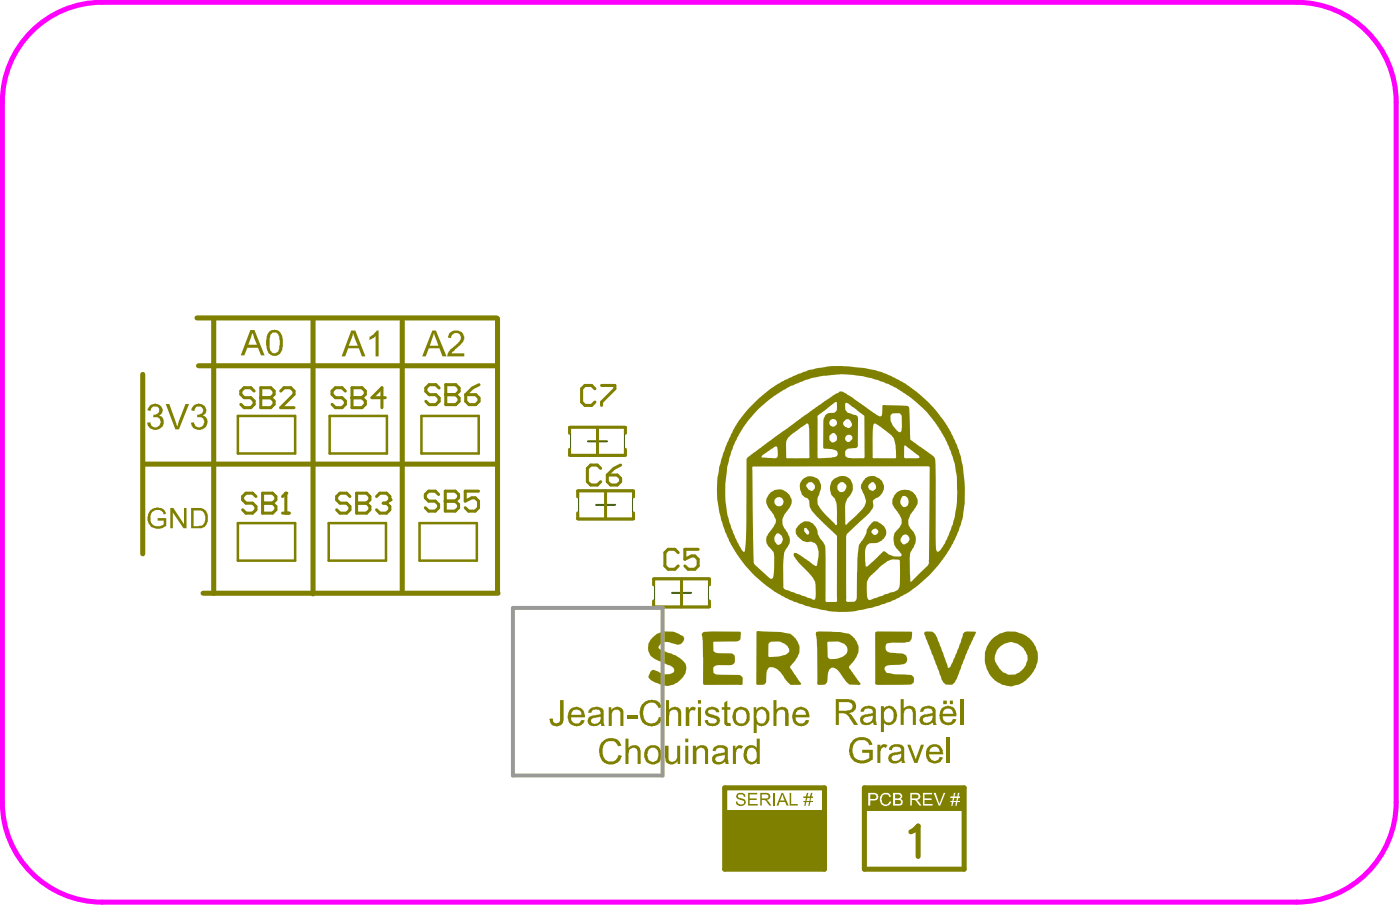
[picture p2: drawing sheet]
<svg xmlns="http://www.w3.org/2000/svg" width="234mm" height="151mm" viewBox="0 0 234 151" stroke-linecap="round" stroke-linejoin="round" font-family="sans-serif">
<path d="M4.7 5.8a16.6 16.6 0 0 1 12.3-5.4h199.3a16.6 16.6 0 0 1 16.6 16.6v116.7a16.6 16.6 0 0 1-16.6 16.6h-199.3a16.6 16.6 0 0 1-16.6-16.6v-116.7a16.6 16.6 0 0 1 4.3-11.2z" fill="none" stroke="#f0f" stroke-width=".84"/>
<path d="M98.1 73.5h3.2M99.7 72v3.1M99.4 84.1h3.2M101 82.6v3.1M112.1 98.8h3.2M113.7 97.2v3.2" fill="none" stroke="#274e13" stroke-width=".33"/>
<path d="M95.2 71.1h9v4.9h-9zM96.5 81.6h9v5h-9zM109.2 96.3h9v5h-9z" fill="none" stroke="#274e13" stroke-width=".17"/>
<g fill="#808000">
<path d="M146.1 105.3l.3-.1 5.6 .1a1.43 1.43 0 0 1-.4 1.7l-.8 .1-2.7 .1a.89 .89 0 0 0-.3 1.1 .89 .89 0 0 0 .9 .5h.7a2.37 2.37 0 0 1 1.7 .4 .94 .94 0 0 1 .1 1 .94 .94 0 0 1-.9 .5l-.2 .1a4.1 4.1 0 0 0-2.4 .3 .81 .81 0 0 0 .1 .9 .81 .81 0 0 0 .9 .2l.6 .2 2.7 .1 .4 .3v.9l-.5 .4h-5.5a.37 .37 0 0 1-.4-.3z"/>
<path d="M154.2 105.4l.4-.2 .9 .1a3.6 3.6 0 0 1 1.1 1.8l1.5 4.1 .2 .1 .6-.9 1-2.3 .8-2.6 .5-.3 1.5 .1 .1 .1-1.4 3-1.7 4.4a1.82 1.82 0 0 1-1.1 1.3h-.8a2.77 2.77 0 0 1-1-1.6l-2.6-6.8z"/>
<path d="M117.1 105.6a.9 .9 0 0 1 .9-.3h5.5a1.39 1.39 0 0 1-.1 1.4l-.7 .2-3.7 .1v1.5l.4 .3 2.7 .1 .4 .3a1.85 1.85 0 0 1-.1 1.4l-.5 .2-2.3 .1a.67 .67 0 0 0-.6 .4v.8l.4 .3 4.1 .2 .4 .4v1l-.4 .2-6-.1-.2-.1-.1-7.3z"/>
<path d="M108.8 106.3l.1-.1a2.83 2.83 0 0 1 2.1-1 3.2 3.2 0 0 1 2 .3l.5 .3a.69 .69 0 0 1 .6 .4 .69 .69 0 0 1-.2 .8 1.12 1.12 0 0 1-1.5 .3l-.3-.1a1.39 1.39 0 0 0-2.1 .4 .33 .33 0 0 0 0 .5l.6 .4a7.2 7.2 0 0 1 3.5 1.8 2.34 2.34 0 0 1-.9 3.2 3.2 3.2 0 0 1-3.7 .3l-.7-.3a.99 .99 0 0 1-.6-.9l.2-.4a.65 .65 0 0 1 1-.4h.2a4 4 0 0 0 2.1 .5l.2-.1a.66 .66 0 0 0 .5-.7 .66 .66 0 0 0-.6-.6l-1.5-.6a3.6 3.6 0 0 1-1.9-1.3 2.34 2.34 0 0 1 .4-2.7z"/>
<path d="M125.4 67.5l1.3-1.2 2.5-2 1.7-.9 2.9-1.3a20.6 20.6 0 0 1 5-1.1l3 .1a22.1 22.1 0 0 1 6 1.2l1.7 .8a21.6 21.6 0 0 1 10.8 13.1l.3 1.7 .3 2.7v3.5a17.1 17.1 0 0 1-1.6 5.9l-1.4 2.3-1.3 1.8-1.8 2-1.8 1.5a21.9 21.9 0 0 1-9.1 4l-2.7 .4-2.5-.1-1-.2a22.5 22.5 0 0 1-8.5-3.1l-1.4-1-2.3-2-1.6-1.9-1.4-2a20.6 20.6 0 0 1-2.6-7.1 14.8 14.8 0 0 1-.2-5.1l.3-1.7 .6-2.2 1.4-3.3 1.3-2.2zM140.7 70.3a.68 .68 0 0 0 .4 .8l.4 .3a.67 .67 0 0 0 .6-.5 .67 .67 0 0 0-.2-.8l-.3-.2h-.4zM148.6 69.1a2.7 2.7 0 0 0 .9 2.5 .48 .48 0 0 0 .4 .4 .48 .48 0 0 0 .5-.2v-2.5l-.4-.4h-1.1zM141.1 72.7l-.1 .1a.6 .6 0 0 0 .4 .9l.3-.1 .4-.4a.58 .58 0 0 0-.3-.7 .58 .58 0 0 0-.7 .2zM138.4 72.6a.87 .87 0 0 0 .3 1.1 .8 .8 0 0 0 .9-.6 .8 .8 0 0 0-.6-1zM150.9 74.3l-.1 1.8 .1 .2 2.1 .1 .4-.2-.2-.3-2.1-1.6zM145.8 70.7a4.4 4.4 0 0 0-.2 2.3v3.3l3.7 .1 .2-.2-.1-2a3 3 0 0 0-1.8-2.5l-1.5-1.1zM141.1 67.1l-.1 1.2a2.27 2.27 0 0 0 1.7 .9l.3 .2 .1 .3v4.7l-.4 .3h-.6a.9 .9 0 0 0-1.1 .6v.7l.4 .3 .7 .1 2.1-.1v-7l-2.6-2zM136.4 69.3v7l.1 .1 2.7-.2a.61 .61 0 0 0 .5-.7 .61 .61 0 0 0-.5-.5l-1.5-.2-.3-.1-.1-.1v-4.6a1.4 1.4 0 0 1 1.9-1.2l.4-.5-.1-1.3h-.2zM131.5 72.9l-.3 .7v2.7l3.7 .1 .1-.1v-4.9l-.2-.8h-.3l-.9 .7zM127.2 75.8l-.1 .4 .9 .1a2.53 2.53 0 0 0 1.7-.1v-1.3l-.2-.5h-.2zM145 80.7l-.2 .4 .3 .5 .4 .2 .5-.3a.79 .79 0 0 0-.4-1.2l-.2 .1zM134.5 80.8v.3l.3 .4 .6 .4a.78 .78 0 0 0 .5-1 .78 .78 0 0 0-1-.5zM139.7 80.8v.2a.94 .94 0 0 0 .3 .9 .81 .81 0 0 0 1.1-.7 .81 .81 0 0 0-.9-.8zM129.2 83.6a.77 .77 0 0 0 1.5 0 .77 .77 0 0 0-1.5 0zM150.5 82.7a1.03 1.03 0 0 0 .4 1.8 .92 .92 0 0 0 .7-1.1 .92 .92 0 0 0-1.1-.7zM134.2 88.1v.5l.3 .3 .3 .2 .1-.1a1.02 1.02 0 0 0-.5-1zM145.4 88.6a.55 .55 0 0 0 1.1 0 .55 .55 0 0 0-1.1 0zM150.5 89.3a.79 .79 0 0 0-.3 .8 .79 .79 0 0 0 .8 .6 .81 .81 0 0 0 .7-.9 .81 .81 0 0 0-.9-.7zM129.5 89a1.18 1.18 0 0 0 .1 1.7 .87 .87 0 0 0 .9-.4 .87 .87 0 0 0-.2-1.1l-.4-.3zM126.2 68.5l-2.3 2.8-.9 1.6-.7 1.7a14.6 14.6 0 0 0-1.1 4.5l-.2 1.4v1.9l.4 3.5 .6 2 .7 1.8 1 1.9 .4 .4 .1-.1 .1-.3 .2-2.7v-12.4l1.2-1 8.1-6 5.1-3.6 1.3-.7a1.59 1.59 0 0 1 1.2 .6l.8 .5 3.4 2.5 1.2 .6h.2l.1-.3 .2-1.6 3.5 .1 .7 .1 .2 .4 .2 5.2 3.2 2.3a1.67 1.67 0 0 1 .9 1.2l.1 14.3 .1 .7 .3 .2 .2-.2a12.4 12.4 0 0 0 2.3-4.8l.3-.9 .3-2.5v-4.3a19.9 19.9 0 0 0-5.3-11l-2.3-2-2-1.3-1.8-1-1.3-.4a18.7 18.7 0 0 0-13.9 .3l-1.2 .5-2.6 1.5zM125.5 77.8l.2 16 .5 .6 2.4 2 .3-.1 .2-.5 .1-3a2.23 2.23 0 0 0-1-1.7 1.88 1.88 0 0 1 .3-2.5 2.81 2.81 0 0 0 .9-2.1l-.6-1a2.95 2.95 0 0 1-.9-2.4 2.17 2.17 0 0 1 1.7-1.5 2.17 2.17 0 0 1 2.1 .9 1.73 1.73 0 0 1-.2 2.4l-.3 .4a2.14 2.14 0 0 0-.1 3 3.5 3.5 0 0 1 .6 2v.3l-.4 .7a2.78 2.78 0 0 0-.6 2.2v4.5l.3 .3 4.2 1.4 .5 .3 .2-.1 .1-.3v-2.2a4.7 4.7 0 0 0-1.3-2.2l-1.9-2a.88 .88 0 0 1-.3-1.1 5.2 5.2 0 0 1 2 1.1l.5 .3a2.13 2.13 0 0 0 1.2 .8l.3-1.4 .1-1-.3-1-.4-.4-.5-.2a2.17 2.17 0 0 1-1.8-.4 1.41 1.41 0 0 1-.4-2.3 1.7 1.7 0 0 1 2.4-.3 2.7 2.7 0 0 1 .9 1.8l.2 .5a2.99 2.99 0 0 1 1 1.8v8.8l1.6 .1h.2l.1-.2v-10.7l-2.8-2.8a7.3 7.3 0 0 1-1.7-2.2l-.1-1a1.02 1.02 0 0 0-.9-.6v-.1a1.88 1.88 0 0 1-.7-1.2 1.78 1.78 0 0 1 2.1-2.1 1.78 1.78 0 0 1 1.2 2.6l-.1 .4a1.85 1.85 0 0 0 .1 2.1l.8 1 1.9 2 .2-.2v-3.3a2.07 2.07 0 0 0-.9-1.5 2.12 2.12 0 0 1 1.9-3.2 1.9 1.9 0 0 1 1.5 2.7l-.7 1.1-.4 .7v3.6h.2l2.7-2.6a1.95 1.95 0 0 0 .1-2.6l-.2-.5a1.25 1.25 0 0 1 .2-1.6 1.8 1.8 0 0 1 2.7-.4 1.9 1.9 0 0 1-.6 3.3l-.4 .4v1l-.6 1-3.8 3.6-.2 .4v10.7l.3 .2h1.1l.4-.5 .2-7.6 .2-1.4 .5-.7a4.1 4.1 0 0 0 .9-1.9l.2-.5 .8-.8a1.31 1.31 0 0 1 1.3 .4 1.7 1.7 0 0 1 .8 1.7 1.7 1.7 0 0 1-1.2 1.4l-.4 .1h-1.1l-.5 .4-.3 1.2 .1 2.2 .3 .1 2.3-2.2a.48 .48 0 0 1 .5-.3 .48 .48 0 0 1 .4 .2l.3 .3 .6 .2a2.07 2.07 0 0 0 1.5 .1l.1-.4-.4-.5a2.47 2.47 0 0 1 .1-4 1.73 1.73 0 0 0-.2-2.2l-.8-1.1a1.74 1.74 0 0 1 .4-2.4 2.11 2.11 0 0 1 2.5-.3 2.11 2.11 0 0 1 1.1 2.2l-.7 1.1a3.3 3.3 0 0 0-.9 1.6 2.09 2.09 0 0 0 .7 1.8 2.41 2.41 0 0 1-.1 3.1l-.2 .5-.1 .8 .1 4h.1l2.2-2.1a1.46 1.46 0 0 0 .8-1.5l.1-15.4-.1-.2h-29.4zM145.3 95.9l-.4 .4a2.33 2.33 0 0 0-.3 1.7l.1 1.5a.46 .46 0 0 0 .2 .4 .46 .46 0 0 0 .5 0l3.6-1.2a1.36 1.36 0 0 0 1.1-1.5v-3.8l-.1-.1-.8-.1a3.7 3.7 0 0 0-2.5 1.3zM138.3 70.5a.66 .66 0 0 0 1.3 0 .66 .66 0 0 0-1.3 0z"/>
<path d="M165.4 106.6a4.9 4.9 0 0 1 2.7-1.4l1.3 .1a4.6 4.6 0 0 1 3.2 2.3 4.1 4.1 0 0 1-.7 4.9l-.6 .7a4 4 0 0 1-6-.5l-.7-1.1-.2-.7a4 4 0 0 1-.1-2.2l.4-1zM166.6 108a2.37 2.37 0 0 0 0 3.3l.2 .2a1.71 1.71 0 0 0 1.1 .8l.4 .1h1.1a3.3 3.3 0 0 0 2-2.5v-.7l-.4-.7a3.2 3.2 0 0 0-2.2-1.5 3.1 3.1 0 0 0-2.2 1z"/>
<path d="M136.2 105.3l.5-.1 2.1 .1 1.8 .1a2.64 2.64 0 0 1 2.4 1.7 2.65 2.65 0 0 1-.5 3l-.5 .6a.58 .58 0 0 0-.3 .7l1.8 2.5v.2h-1.8l-.7-.7-1-1.4a1.63 1.63 0 0 0-1.3-.7 2.18 2.18 0 0 0-.7 2v.3a.68 .68 0 0 1-.6 .5h-.9l-.1-.1-.1-.2v-6l-.2-2.1zM138.1 106.9l-.1 .2 .1 2.4 .2 .3a3.2 3.2 0 0 0 2.6-.6 1.15 1.15 0 0 0 .4-1.2 1.15 1.15 0 0 0-.9-.9l-.7-.2z"/>
<path d="M126.2 105.3l.2-.1 3.8 .1a4.2 4.2 0 0 1 2 .6l.3 .3a2.73 2.73 0 0 1 .9 1.7l-.1 .9-.2 .6-1.3 1.7v.3l1.9 2.6-.3 .1h-1.5l-.5-.4-.5-.6a3.1 3.1 0 0 0-2.3-1.9 1.2 1.2 0 0 0-.8 1.4v1.1l-.3 .4h-1.1l-.2-.1zM128.3 107.1l-.1 .4v1.9l.1 .1 1.5-.1 .7-.1a1.31 1.31 0 0 0 1.2-.9 2.08 2.08 0 0 0-1.9-1.5h-1.2z"/>
</g>
<path d="M32.9 53h50M35.6 53.4v45.5M52.2 53.4v45.6M67.1 53.5v44.9M83 53.1v45.5M23.8 62.4v29.9M23.9 77.3h58.8M33.1 61h49.9M33.9 98.9h49.2M120.9 131.3h16.6v13.6h-16.6zM144.2 131.3h16.6v13.6h-16.6z" fill="none" stroke="#808000" stroke-width=".84"/>
<path d="M39.7 69.3h9.5v6.3h-9.5zM55 69.3h9.5v6.3h-9.5zM70.3 69.3h9.6v6.3h-9.6zM39.7 87.2h9.5v6.2h-9.5zM54.8 87.2h9.6v6.2h-9.6zM70 87.2h9.5v6.2h-9.5z" fill="none" stroke="#808000" stroke-width=".42"/>
<path d="M95 72.2v-1h9.3v1M95 74.9v1h9.3v-1M99.7 71.2v4.7M96.4 82.8v-1h9.3v1M96.4 85.5v1h9.3v-1M101 81.8v4.7M109 97.5v-1h9.3v1M113.7 96.5v4.6M109 100.1v1h9.3v-1" fill="none" stroke="#808000" stroke-width=".5"/>
<g fill="#808000">
<path d="M120.9 135h16.7v9.9h-16.7z" fill-rule="evenodd"/>
<path d="M144.2 131.3h16.7v3.7h-16.7z" fill-rule="evenodd"/>
</g>
<g fill="#808000">
<path d="M150.2 116.5h.6v1.5a1.16 1.16 0 0 1 1.8 .1l.2 .4v2.3h-.5v-1.9a.72 .72 0 0 0-.7-.8 .72 .72 0 0 0-.8 .7v2h-.6z"/>
<path d="M160.2 116.5h.5v4.3h-.5z"/>
<path d="M142.2 123.4a2.36 2.36 0 0 1 2.5-.4l.6 .4 .2 .5v.2l-.5 .1v-.1a1.38 1.38 0 0 0-2-.6h-.1a2.14 2.14 0 0 0-.4 2.6 1.86 1.86 0 0 0 2.4 .3h.1v-.9h-1.2v-.5h1.8v1.6a2.55 2.55 0 0 1-3.5 0 2.86 2.86 0 0 1-.2-2.7z"/>
<path d="M146.4 124.1h.5v.4a.69 .69 0 0 1 1.1-.3l-.2 .4-.5-.1-.4 .4v2.3h-.5z"/>
<path d="M151.3 124.1h.6l.9 2.5 .1-.5 .7-2h.5l-1.1 3.1h-.5z"/>
<path d="M157.9 122.9h.5v4.3h-.5z"/>
<path d="M61.6 56.1l.8-.4 .4-.6h.4v4.3h-.5v-3.4l-.4 .4-.7 .3z"/>
<path d="M139.9 117v1.4h1.5a.66 .66 0 0 0 .7-.5 .66 .66 0 0 0-.4-.8zM139.4 116.5h2.1a1.38 1.38 0 0 1 1.3 .9 1.32 1.32 0 0 1-1.2 1.5l.5 .3 1 1.6h-.6l-.6-.9a1.73 1.73 0 0 0-1.1-1h-.9v1.9h-.5z"/>
<path d="M144 119.8v.1a.78 .78 0 0 0 .8 .6 .78 .78 0 0 0 .7-.7l.1-.6-.3 .2-.9 .1zM143.7 118a1.74 1.74 0 0 1 2.3 0l.1 2.2 .2 .6h-.5l-.2-.4a1.53 1.53 0 0 1-1.9 .2 .98 .98 0 0 1-.1-1.1 .98 .98 0 0 1 1.1-.5h.2a.49 .49 0 0 0 .7-.5 .83 .83 0 0 0-1.1-.4l-.3 .1-.1 .4h-.5z"/>
<path d="M146.9 117.7h.6v.4a.6 .6 0 0 1 .6-.4 1.16 1.16 0 0 1 1.5 1.2 1.55 1.55 0 0 1-1.4 2l-.5-.2-.2-.2v1.5h-.6zM147.6 118.4a2.16 2.16 0 0 0 .1 1.8 .85 .85 0 0 0 .9 .1 .85 .85 0 0 0 .5-.8 1.15 1.15 0 0 0-.8-1.5z"/>
<path d="M154 119.7v.1a.6 .6 0 0 0 .6 .7 1.05 1.05 0 0 0 1-1.3l-.4 .2-.8 .1zM153.6 118.1l.2-.1a1.53 1.53 0 0 1 2.2 .1l.1 2.4 .1 .3h-.5l-.1-.4-.1 .1a1.59 1.59 0 0 1-1.9 .1 .95 .95 0 0 1-.1-1 .95 .95 0 0 1 .9-.6l.8-.1a.31 .31 0 0 0 .4-.2 .31 .31 0 0 0-.2-.4 .83 .83 0 0 0-1.3 .1l-.1 .2h-.5z"/>
<path d="M158.4 116.8h.6v.6h-.6zM157.3 116.8h.6v.6h-.6zM157.5 118.3l-.2 .7h1.7v-.3a.88 .88 0 0 0-1.1-.6zM157 118.1a1.44 1.44 0 0 1 2.4 .3l.1 1h-2.2a.9 .9 0 0 0 .5 .9 .9 .9 0 0 0 1.1-.2l.1-.3 .5 .1a1.44 1.44 0 0 1-1.1 1 1.44 1.44 0 0 1-1.4-.6 2.26 2.26 0 0 1-.2-1.8z"/>
<path d="M148.7 126.1a.69 .69 0 0 0 .5 .7 .69 .69 0 0 0 .8-.2l.2-.2a.62 .62 0 0 0 0-.8l-1.2 .3zM148.4 124.5a1.81 1.81 0 0 1 2.2-.2l.2 .3v2.1l.2 .5h-.6v-.4a1.98 1.98 0 0 1-1.8 .3l-.1-.1a.85 .85 0 0 1-.3-1 .85 .85 0 0 1 .8-.5l.7-.2a.4 .4 0 0 0 .5 0 .4 .4 0 0 0 .1-.4 .95 .95 0 0 0-1.5-.1v.2h-.6z"/>
<path d="M155.2 124.7l-.1 .6h1.7a.87 .87 0 0 0-.6-.8 .87 .87 0 0 0-1 .2zM154.9 124.4h.1a1.46 1.46 0 0 1 1.5-.2 1.46 1.46 0 0 1 .8 1.3v.2h-2.3a.94 .94 0 0 0 .6 1 .94 .94 0 0 0 1.1-.3l.1-.3 .5 .1a1.38 1.38 0 0 1-2.2 .8h-.1a2.05 2.05 0 0 1-.1-2.6z"/>
<path d="M58.8 55.6v.3l-.6 1.7h1.5l-.6-1.3-.2-.8zM58.6 55.1h.7l1.7 4.3h-.6l-.5-1.4h-1.8l-.5 1.4h-.6z"/>
</g>
<g fill="#fff">
<path d="M147 132.4a.93 .93 0 0 1 1.6 .3l-.2 .1a.71 .71 0 0 0-.8-.4 .71 .71 0 0 0-.6 .8 .86 .86 0 0 0 .8 .9l.3-.1 .3-.4h.2a.58 .58 0 0 1-.4 .6 1 1 0 0 1-1.1-.1 1 1 0 0 1-.3-1z"/>
<path d="M154 132.1h1.5v.3h-1.3v.7h1.2v.2h-1.2v.7h1.4v.2h-1.6z"/>
<path d="M155.7 132.1h.4l.6 2 .7-2h.3l-.9 2.1h-.2z"/>
<path d="M145.2 132.4v.8h.6a.38 .38 0 0 0 .4-.4 .38 .38 0 0 0-.4-.4zM144.8 132.1h1a.6 .6 0 0 1 .6 .8v.3l-.1 .1-1.1 .1v.8h-.4z"/>
<path d="M149.3 132.4v.7h.6a.34 .34 0 0 0 .3-.5l-.2-.2zM149.3 133.3v.7h.6a.36 .36 0 0 0 .4-.4 .36 .36 0 0 0-.5-.3zM149 132.1h.9a.59 .59 0 0 1 .5 .9l-.2 .2a.58 .58 0 0 1 .4 .7 .58 .58 0 0 1-.8 .3h-.8z"/>
<path d="M152.1 132.4v.7h.7a.35 .35 0 0 0 .4-.4 .35 .35 0 0 0-.4-.3zM151.9 132.1h.9a.6 .6 0 0 1 .7 .5 .6 .6 0 0 1-.6 .7l.3 .2 .5 .7h-.3l-.5-.7-.3-.2h-.5v.9h-.2z"/>
<path d="M158.5 132.7h.5l.1-.6h.3l-.2 .6h.5l.1-.6h.3l-.2 .6h.2v.3h-.2l-.2 .5h.4v.2h-.4l-.2 .6h-.1l.1-.6h-.5l-.1 .6h-.2l.1-.6h-.3v-.2h.4l.1-.5h-.5zM159.2 133l-.2 .5h.5l.1-.5z"/>
</g>
<g fill="#808000">
<path d="M25 85.1l.2-.1a1.55 1.55 0 0 1 2.5 .6l-.4 .2a1.04 1.04 0 0 0-1.5-.7 1.18 1.18 0 0 0-.7 1.5 1.23 1.23 0 0 0 1.8 1l.4-.2v-.6h-1v-.5h1.4v1.3a1.83 1.83 0 0 1-2.1 .4 1.83 1.83 0 0 1-1-1.9z"/>
<path d="M28.4 84.7h.5l1.8 2.7v-2.7h.4v3.3h-.5l-1.8-2.6v2.6h-.4z"/>
<path d="M32.3 85.1v2.6l.9-.1a.97 .97 0 0 0 1-.9 1.3 1.3 0 0 0-.6-1.5v-.1zM31.9 84.7h1.3a1.45 1.45 0 0 1 1.5 1.5v.1a1.56 1.56 0 0 1-1 1.7h-1.8z"/>
</g>
<path d="M151.9 138.6l.5-.2 .8-.7v5" fill="none" stroke="#808000" stroke-width=".84"/>
<g fill="#808000">
<path d="M74.9 55.6a1.55 1.55 0 0 1 2.4 .1 1.36 1.36 0 0 1-.5 1.7l-1.5 1.5h2.1v.5h-2.8v-.1a3.7 3.7 0 0 1 1.5-1.9l.3-.2a1.16 1.16 0 0 0 .3-1.5 .9 .9 0 0 0-1.5 .7l-.5-.1z"/>
<path d="M24.9 67.7a.72 .72 0 0 1 .8-.4 1.12 1.12 0 0 1 1.2 .4 1.12 1.12 0 0 1 .1 1.2l-.5 .4a1.11 1.11 0 0 1 .8 .8 1.11 1.11 0 0 1-.4 1.1 1.42 1.42 0 0 1-2.4-.7l.6-.1a.84 .84 0 0 0 1 .8 .84 .84 0 0 0 .6-1.2 .98 .98 0 0 0-1.2-.5l.1-.4a.75 .75 0 0 0 .9-.4 .75 .75 0 0 0-.3-.9h-.3a.68 .68 0 0 0-.8 .7l-.5-.2z"/>
<path d="M27.6 67.3h.6l1.4 3.8 .2-.7 1.1-3.1h.6l-1.7 4.3h-.5z"/>
<path d="M32.2 67.7a1.27 1.27 0 0 1 1.4-.3 1.27 1.27 0 0 1 .8 1.2l-.1 .3-.5 .4a.58 .58 0 0 1 .6 .4h.1a1.38 1.38 0 0 1-1.4 1.9 1.14 1.14 0 0 1-1.2-1.1h-.1l.6-.1a.85 .85 0 0 0 .9 .8 .85 .85 0 0 0 .8-1l-.1-.2a.79 .79 0 0 0-1.1-.5v-.4a.8 .8 0 0 0 .9-1 .83 .83 0 0 0-1.2-.1l-.2 .5-.5-.2z"/>
<path d="M93.4 116.7h.6v2.9a1.2 1.2 0 0 1-1.1 1.5 1.2 1.2 0 0 1-1.2-1.3l.5-.1v.1a.61 .61 0 0 0 .6 .8 .61 .61 0 0 0 .6-.7z"/>
<path d="M101.5 117.9h.5v.4a1.14 1.14 0 0 1 1.1-.5 1.14 1.14 0 0 1 .9 .7v2.5h-.5v-1.9a.69 .69 0 0 0-.6-.8 .69 .69 0 0 0-.8 .6v2.1h-.6z"/>
<path d="M104.6 119.1h1.7v.6h-1.7z"/>
<path d="M107 117.4a2.19 2.19 0 0 1 2.8-.5l.6 .9-.6 .2a1.22 1.22 0 0 0-1.2-.9 1.22 1.22 0 0 0-1.1 .9 2.02 2.02 0 0 0 .5 2.4 1.31 1.31 0 0 0 1.9-.9l.6 .1a1.78 1.78 0 0 1-2.1 1.4 1.77 1.77 0 0 1-1.6-1.5l-.1-1.1z"/>
<path d="M111.1 116.7h.5v1.5a1.25 1.25 0 0 1 1.9 .1l.1 2.7h-.5v-2a.72 .72 0 0 0-.7-.7 .72 .72 0 0 0-.7 .8l-.1 1.9h-.5z"/>
<path d="M114.4 117.9h.5v.5a.75 .75 0 0 1 1.2-.5l-.2 .5a.61 .61 0 0 0-.7 .1 .61 .61 0 0 0-.2 .6v1.9h-.6z"/>
<path d="M117.7 118.3l.2-.1a1.27 1.27 0 0 1 2.1 .3v.2h-.5a.79 .79 0 0 0-1.2-.3 .31 .31 0 0 0-.2 .3 .31 .31 0 0 0 .4 .3l.9 .3a.8 .8 0 0 1 .7 .5 .8 .8 0 0 1-.2 .8 1.85 1.85 0 0 1-1.9 .2l-.4-.4-.1-.3 .5-.1 .1 .1a.67 .67 0 0 0 .9 .5 .43 .43 0 0 0 .6-.5 .43 .43 0 0 0-.6-.4 1.87 1.87 0 0 1-1.2-.6l-.2-.2z"/>
<path d="M120.8 117.1l.5-.3v1.1h.5v.4h-.5v1.8a.37 .37 0 0 0 .1 .3 .37 .37 0 0 0 .4 .1l.1 .5h-.1a.73 .73 0 0 1-.7-.1 .73 .73 0 0 1-.3-.8v-1.8h-.4v-.4h.4z"/>
<path d="M129 116.7h.5v1.5a1.16 1.16 0 0 1 1.9 .1l.2 .6v2.1h-.6v-2a.65 .65 0 0 0-.3-.6 .65 .65 0 0 0-.7 0l-.3 .1-.2 .5v2h-.5z"/>
<path d="M100.4 123.7a2.07 2.07 0 0 1 2.7-.3l.3 .3 .3 .6-.6 .1a1.29 1.29 0 0 0-1.2-.9 1.29 1.29 0 0 0-1.2 .7 2.48 2.48 0 0 0 .3 2.4 1.02 1.02 0 0 0 1.1 .3 1.38 1.38 0 0 0 1-1.1l.6 .2a1.94 1.94 0 0 1-3 1.1 2.81 2.81 0 0 1-.3-3.4z"/>
<path d="M104.3 123.1h.5v1.5a1.13 1.13 0 0 1 1.3-.4 1.13 1.13 0 0 1 .8 1.2v1.9h-.5v-1.9a.72 .72 0 0 0-.8-.8 .72 .72 0 0 0-.7 .8l-.1 1.9h-.5z"/>
<path d="M110.9 124.3h.6v1.7a.74 .74 0 0 0 .6 .9 .74 .74 0 0 0 .9-.6v-2h.5v3h-.5v-.4a1.14 1.14 0 0 1-1.1 .5 1.14 1.14 0 0 1-.9-.8z"/>
<path d="M115.6 124.3h.5v.4a1.21 1.21 0 0 1 1.8-.2l.2 .4v2.4h-.5v-1.8a.74 .74 0 0 0-.8-.9 .74 .74 0 0 0-.6 .9v1.8h-.6z"/>
<path d="M122.3 124.3h.4v.4a.85 .85 0 0 1 1.2-.3l-.3 .4a.51 .51 0 0 0-.5 0 .51 .51 0 0 0-.3 .5v2h-.5z"/>
<path d="M122.9 132.3a.97 .97 0 0 1 1.5 .3l-.3 .2a.54 .54 0 0 0-.4-.4 .54 .54 0 0 0-.6 .2v.2l.3 .2a.97 .97 0 0 1 1 .6l.1 .1a.88 .88 0 0 1-1.4 .5l-.3-.1v-.2v-.3l.2 .1a.62 .62 0 0 0 1.1 .1 .44 .44 0 0 0-.5-.5 .88 .88 0 0 1-.8-.7z"/>
<path d="M124.8 132.1h1.5v.3h-1.3v.7h1.2v.2h-1.2v.7h1.4v.2h-1.6z"/>
<path d="M72.4 55.5l-.7 2.1h1.4zM72.1 55.1h.6l1.8 4.3h-.7l-.5-1.4h-1.8l-.5 1.4h-.6z"/>
<path d="M95.5 118.4l-.2 .7h1.7a.81 .81 0 0 0-.4-.8 .81 .81 0 0 0-.9 .1zM95 118.3a1.53 1.53 0 0 1 1.9-.3 1.52 1.52 0 0 1 .7 1.4v.1h-2.4l.1 .1a.87 .87 0 0 0 .7 1 .87 .87 0 0 0 1-.6l.6 .1h-.1a1.4 1.4 0 0 1-2 .8 1.64 1.64 0 0 1-.8-1.2l.1-.9z"/>
<path d="M98.6 120a.56 .56 0 0 0 .2 .5 .56 .56 0 0 0 .6 .1h.3a.58 .58 0 0 0 .4-.6l.1-.6-.3 .1-.9 .1zM98.3 118.2a1.75 1.75 0 0 1 2.3 0l.1 2.4 .2 .4h-.6l-.1-.4a1.57 1.57 0 0 1-2 .1v-.1a.98 .98 0 0 1 .7-1.4l.6-.1a.49 .49 0 0 0 .7-.4l-.1-.1a.57 .57 0 0 0-.8-.3h-.4l-.2 .5h-.6z"/>
<path d="M116.4 116.7h.5v.6h-.5zM116.4 117.9h.5v3.1h-.5z"/>
<path d="M122.9 118.5a2.16 2.16 0 0 0 .1 1.9 .93 .93 0 0 0 1.1 .1 .93 .93 0 0 0 .4-1v-.1a.92 .92 0 0 0-.4-1 .92 .92 0 0 0-1 0zM122.5 118.3l.1-.1a1.46 1.46 0 0 1 1.7-.2 1.46 1.46 0 0 1 .7 1.5 .94 .94 0 0 1-.2 1 1.5 1.5 0 0 1-1.9 .3 1.5 1.5 0 0 1-.6-1.8z"/>
<path d="M125.7 117.9h.4v.4a1.26 1.26 0 0 1 1.6-.3 1.26 1.26 0 0 1 .6 1.4 1.38 1.38 0 0 1-1.6 1.6l-.5-.4v1.6h-.5zM126.3 118.6a1.68 1.68 0 0 0 .3 1.9 .9 .9 0 0 0 .9-.1 .9 .9 0 0 0 .3-.9v-.1a1.03 1.03 0 0 0-.9-1.2z"/>
<path d="M133 118.4l-.3 .5v.2h1.7a.87 .87 0 0 0-.5-.8 .87 .87 0 0 0-.9 .1zM132.5 118.3a1.49 1.49 0 0 1 1.7-.3 1.49 1.49 0 0 1 .8 1.5h-2.3v.1a.87 .87 0 0 0 .7 1 .87 .87 0 0 0 1-.6l.6 .1a1.49 1.49 0 0 1-1.8 .9 1.49 1.49 0 0 1-1-1.7z"/>
<path d="M108.2 124.9l-.1 .1a1.41 1.41 0 0 0 .4 1.8 .81 .81 0 0 0 1.2-.6 1.06 1.06 0 0 0-.1-1.2 1.06 1.06 0 0 0-1.1-.3zM108 124.4a1.71 1.71 0 0 1 2 .2 2.17 2.17 0 0 1-.1 2.5 1.49 1.49 0 0 1-1.6 .2 1.49 1.49 0 0 1-.8-1.5v-.5a.78 .78 0 0 1 .5-.8z"/>
<path d="M114.3 123.1h.5v.6h-.5zM114.3 124.3h.5v3h-.5z"/>
<path d="M119.4 126.2a.59 .59 0 0 0 .2 .7 .59 .59 0 0 0 .7 0 .86 .86 0 0 0 .5-1.1l-1.2 .3zM119 124.6a1.9 1.9 0 0 1 2.3-.1l.1 2.1 .2 .7h-.5l-.1-.3a1.53 1.53 0 0 1-2.1 0 .89 .89 0 0 1 0-1 .89 .89 0 0 1 .8-.4l.8-.1a.37 .37 0 0 0 .4-.3 .37 .37 0 0 0-.2-.4 .81 .81 0 0 0-1.3 .4l-.5-.1z"/>
<path d="M124.3 124.7a1.25 1.25 0 0 1 1.9-.1v-1.5h.5v4.2h-.5v-.3a1.3 1.3 0 0 1-1.4 .2 1.3 1.3 0 0 1-.8-1.2zM124.8 124.9v.1a1.47 1.47 0 0 0 .2 1.9 .89 .89 0 0 0 1-.2 .89 .89 0 0 0 .2-.9v-.1a.9 .9 0 0 0-.3-.9 .9 .9 0 0 0-.9-.1z"/>
<path d="M42.1 55.4l-.7 2h1.5zM41.8 55h.6l1.7 4.2h-.6l-.5-1.2h-1.7l-.5 1.2h-.6z"/>
<path d="M45.1 55.7l-.1 .7v.7a1.79 1.79 0 0 0 .4 1.7 .84 .84 0 0 0 1.2-.8 3.3 3.3 0 0 0-.3-2.4l-.2-.2h-.6zM45 55.2a1.35 1.35 0 0 1 1.4-.1 1.35 1.35 0 0 1 .7 1.3l.1 .5a2.13 2.13 0 0 1-1 2.3 1.4 1.4 0 0 1-1.7-1.5 4.6 4.6 0 0 1 .2-2.2z"/>
<path d="M127.1 132.4v.7h.6a.37 .37 0 0 0 .4-.2 .37 .37 0 0 0 0-.4zM126.8 132.1h1a.6 .6 0 0 1 .7 .5 .6 .6 0 0 1-.6 .7l.3 .2 .5 .7h-.4l-.5-.7-.2-.2h-.5v.9h-.3z"/>
</g>
<path d="M129.1 132.1v2.1" fill="none" stroke="#808000" stroke-width=".25"/>
<g fill="#808000">
<path d="M131.7 132.1h.3v1.9h1.1v.2h-1.4z"/>
<path d="M130.5 132.4l-.4 1h.8zM130.4 132.1h.2l1 2.1h-.4l-.2-.5h-1l-.1 .5h-.4z"/>
<path d="M134 132.7h.4l.2-.6h.3l-.2 .6h.4l.2-.6h.2l-.1 .6h.2v.3h-.3l-.1 .5h.4v.2h-.4l-.2 .6h-.1v-.6h-.4l-.2 .6h-.1l.1-.6h-.3v-.2h.3l.1-.5h-.4zM134.7 133l-.2 .5h.5l.1-.5z"/>
</g>
<path d="M73.3 64.7l-.6-.6h-1.1l-.6 .6v.5l.6 .6h1.1l.6 .5v.6l-.6 .5h-1.1l-.6-.5M74.4 64.1v3.3h1.6l.6-.5v-.6l-.6-.5h-1.6" fill="none" stroke="#808000" stroke-width=".51"/>
<circle cx="74.4" cy="65.8" r=".25" fill="#808000"/>
<path d="M74.4 64.1h1.6l.6 .6v.5l-.6 .6h-1.6M77.7 65.8h1.7l.5 .5v.6l-.5 .5h-1.2l-.5-.5zM79.9 64.1l-1.1 .6-1.1 1.1M73.2 82.4l-.6-.5h-1.1l-.6 .5v.6l.6 .5h1.1l.6 .6v.5l-.6 .6h-1.1l-.6-.6M74.3 81.9v3.3h1.6l.6-.6v-.5l-.6-.6h-1.6" fill="none" stroke="#808000" stroke-width=".51"/>
<circle cx="74.3" cy="83.5" r=".25" fill="#808000"/>
<path d="M57.6 65.2l-.5-.6h-1.2l-.5 .6v.5l.5 .6h1.2l.5 .5v.6l-.5 .5h-1.2l-.5-.5M58.7 64.6v3.3h1.7l.5-.5v-.6l-.5-.5h-1.7M74.3 81.9h1.6l.6 .5v.6l-.6 .5h-1.6M79.8 81.9h-2.2v1.6l1.1-.5h.6l.5 .5v1.1l-.5 .6h-1.1l-.6-.6" fill="none" stroke="#808000" stroke-width=".51"/>
<circle cx="58.7" cy="66.3" r=".25" fill="#808000"/>
<path d="M58.7 64.6h1.7l.5 .6v.5l-.5 .6h-1.7M64.3 66.3h-2.3l1.7-1.7v3.3M58.4 82.7l-.6-.5h-1.1l-.5 .5v.6l.5 .6h1.1l.6 .5v.6l-.6 .5h-1.1l-.5-.5M59.5 82.2v3.3h1.6l.6-.5v-.6l-.6-.5h-1.6" fill="none" stroke="#808000" stroke-width=".51"/>
<circle cx="59.5" cy="83.9" r=".25" fill="#808000"/>
<path d="M59.5 82.2h1.6l.6 .5v.6l-.6 .6h-1.6M62.8 82.7l.6-.5h1.1l.5 .5v.6" fill="none" stroke="#808000" stroke-width=".51"/>
<circle cx="65" cy="83.3" r=".25" fill="#808000"/>
<path d="M42.4 65.2l-.6-.6h-1.1l-.5 .6v.5l.5 .6h1.1l.6 .5v.6l-.6 .5h-1.1l-.5-.5M43.5 64.6v3.3h1.7l.5-.5v-.6l-.5-.5h-1.7M63.9 83.9h.6M64.5 83.9l.5 .5v.6l-.5 .5h-1.1l-.6-.5M65 83.3l-.5 .6" fill="none" stroke="#808000" stroke-width=".51"/>
<circle cx="43.5" cy="66.3" r=".25" fill="#808000"/>
<path d="M43.5 64.6h1.7l.5 .6v.5l-.5 .6h-1.7M46.8 65.2l.6-.6h1.1l.5 .6v.5l-2.2 2.2h2.2M42.7 82.7l-.6-.5h-1.1l-.5 .5v.6l.5 .6h1.1l.6 .5v.6l-.6 .5h-1.1l-.5-.5M43.8 82.2v3.3h1.7l.5-.5v-.6l-.5-.5h-1.7" fill="none" stroke="#808000" stroke-width=".51"/>
<circle cx="43.8" cy="83.9" r=".25" fill="#808000"/>
<path d="M43.8 82.2h1.7l.5 .5v.6l-.5 .6h-1.7M47.1 85.5h1.1M47.7 82.2v3.3" fill="none" stroke="#808000" stroke-width=".51"/>
<circle cx="47.7" cy="82.2" r=".25" fill="#808000"/>
<path d="M99.2 64.8l-.5-.6h-1.1l-.6 .6v2.2l.6 .6h1.1l.5-.6M100.2 78.1l-.6-.6h-1.1l-.5 .6v2.2l.5 .5h1.1l.6-.5M100.3 64.2h2.3v.6l-2.3 2.2v.6M101.3 79.2h1.7l.5 .5v.6l-.5 .5h-1.1l-.6-.5zM103.5 77.5l-1.1 .6-1.1 1.1M47.7 82.2l-.6 .5M113.1 92.1l-.5-.6h-1.1l-.6 .6v2.2l.6 .6h1.1l.5-.6M116.5 91.5h-2.3v1.7l1.2-.5h.5l.6 .5v1.1l-.6 .6h-1.1l-.6-.6" fill="none" stroke="#808000" stroke-width=".51"/>
<path d="M85.6 101.3h24.9v28h-24.9z" fill="none" stroke="#999" stroke-width=".66"/>
</svg>
